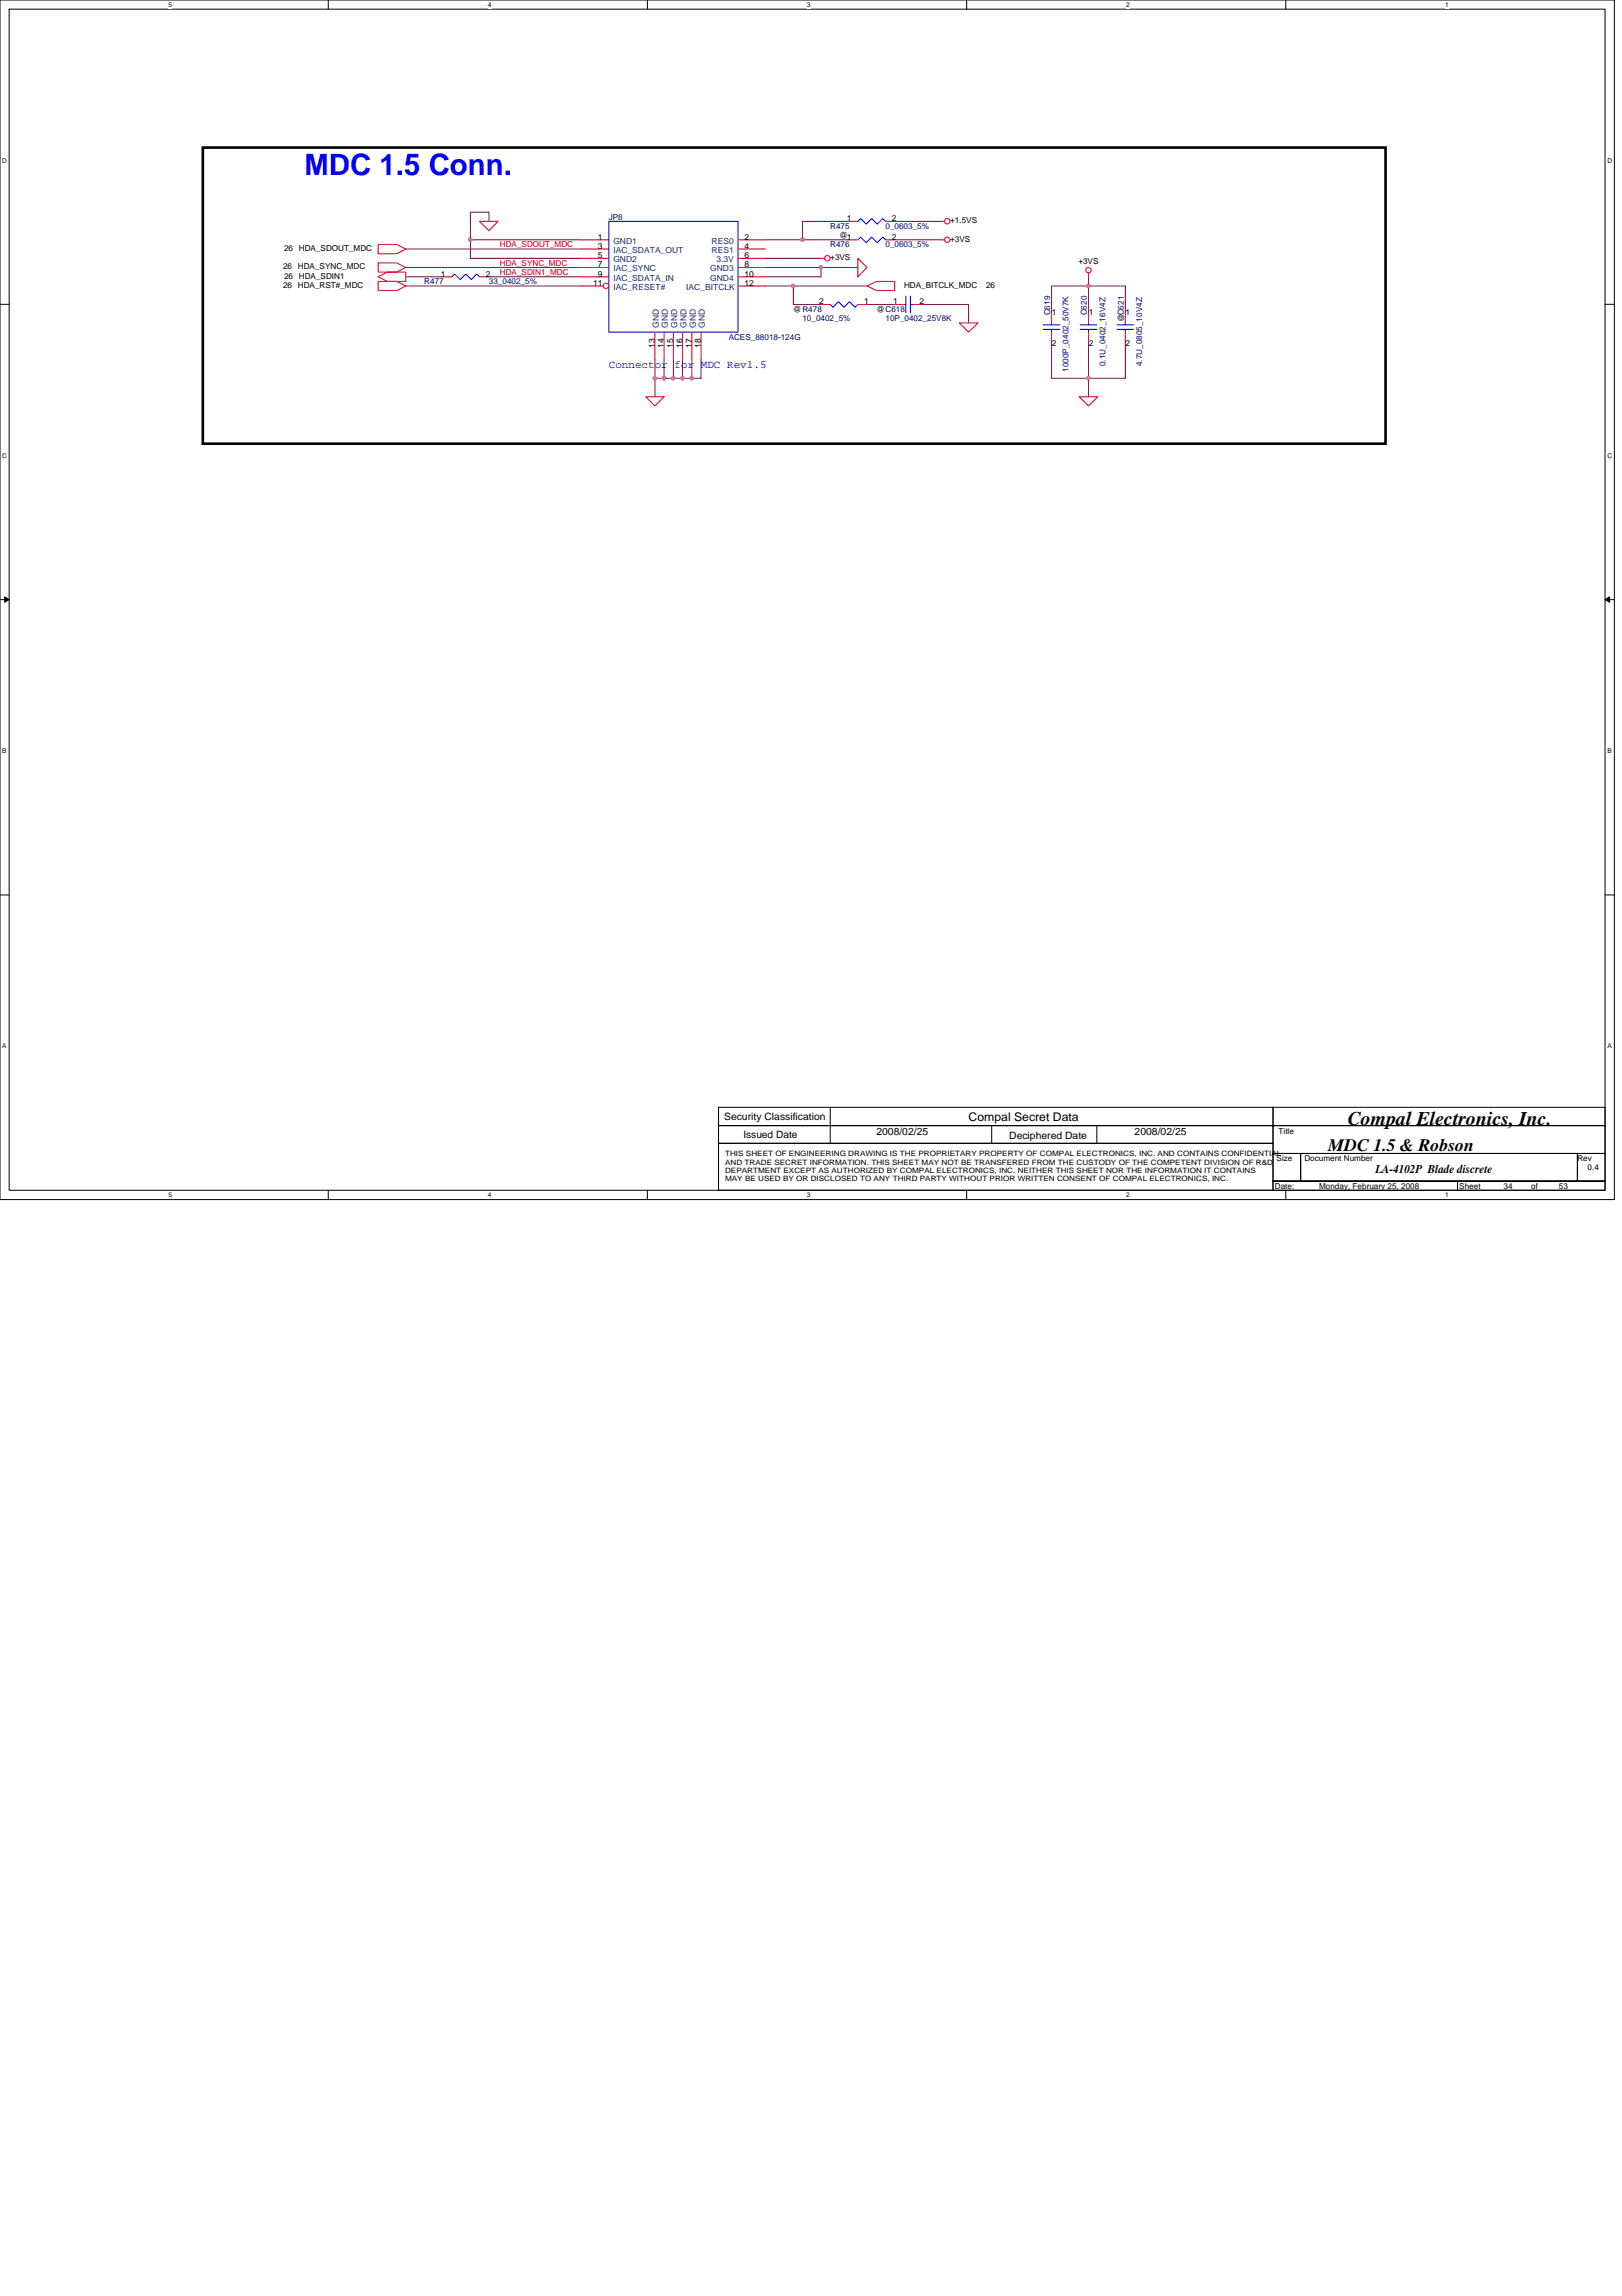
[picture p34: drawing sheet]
<svg xmlns="http://www.w3.org/2000/svg" width="210mm" height="297mm" viewBox="0 0 210 297" stroke-linecap="round" stroke-linejoin="round" font-family="sans-serif">
<defs><g id="words">
<text font-size="3.8" fill="#00f" x="39.4" y="22.6">MDC 1.5 Conn.</text>
<text font-size="2.5" x="174.4" y="145.5">Compal Electronics, Inc.</text>
<text font-size="2.3" x="171.9" y="148.9">MDC 1.5 &amp; Robson</text>
<g font-size="1.5">
<text x="125.3" y="145">Compal Secret Data</text>
<text x="178" y="151.8">LA-4102P Blade discrete</text>
</g>
<text font-size="1.4" fill="#00f" x="78.8" y="47.7">Connector for MDC Rev1.5</text>
<g font-size="1.3">
<text x="93.7" y="144.9">Security Classification</text>
<text x="96.2" y="147.2">Issued Date</text>
<text x="113.4" y="146.8">2008/02/25</text>
<text x="130.6" y="147.3">Deciphered Date</text>
<text x="146.8" y="146.8">2008/02/25</text>
</g>
<g font-size="1.1" fill="#000080">
<text x="78.8" y="28.4">JP8</text>
<text x="107.4" y="29.6">R475</text>
<text x="114.6" y="29.6">0_0603_5%</text>
<text x="107.4" y="32">R476</text>
<text x="114.6" y="32">0_0603_5%</text>
<text x="54.9" y="36.8">R477</text>
<text x="63.3" y="36.8">33_0402_5%</text>
<text x="103.8" y="41.6">10_0402_5%</text>
<text x="114.6" y="41.6">10P_0402_25V8K</text>
<text x="135.9" y="40.8" transform="rotate(-90 135.9 40.8)">C619</text>
<text x="140.7" y="40.8" transform="rotate(-90 140.7 40.8)">C620</text>
<text x="94.3" y="43.9">ACES_88018-124G</text>
<text x="143" y="47.4" transform="rotate(-90 143 47.4)">0.1U_0402_16V4Z</text>
<text x="147.8" y="47.4" transform="rotate(-90 147.8 47.4)">4.7U_0805_10V4Z</text>
<text x="138.3" y="48.1" transform="rotate(-90 138.3 48.1)">1000P_0402_50V7K</text>
</g>
<g font-size="1.1">
<text x="109.6" y="28.6">1</text>
<text x="115.4" y="28.6">2</text>
<text x="123" y="28.9">+1.5VS</text>
<text x="36.6" y="34.9">26 HDA_SYNC_MDC</text>
<text x="36.8" y="32.5">26 HDA_SDOUT_MDC</text>
<text x="57.1" y="35.8">1</text>
<text x="62.9" y="35.8">2</text>
<text x="77.4" y="31">1</text>
<text x="77.4" y="32.2">3</text>
<text x="77.4" y="33.4">5</text>
<text x="77.4" y="34.6">7</text>
<text x="77.4" y="35.8">9</text>
<text x="96.3" y="33.4">6</text>
<text x="96.3" y="34.6">8</text>
<text x="96.3" y="35.8">10</text>
<text x="96.3" y="31">2</text>
<text x="96.3" y="32.2">4</text>
<text x="107.4" y="33.7">+3VS</text>
<text x="108.6" y="30.8">@1</text>
<text x="115.4" y="31">2</text>
<text x="123" y="31.3">+3VS</text>
<text x="139.6" y="34.2">+3VS</text>
<text x="36.6" y="37.3">26 HDA_RST#_MDC</text>
<text x="36.8" y="36.1">26 HDA_SDIN1</text>
<text x="76.8" y="37">11</text>
<text x="96.3" y="37">12</text>
<text x="102.7" y="40.4">@R478</text>
<text x="106" y="39.4">2</text>
<text x="111.8" y="39.4">1</text>
<text x="113.4" y="40.4">@C618</text>
<text x="115.6" y="39.4">1</text>
<text x="117" y="37.3">HDA_BITCLK_MDC</text>
<text x="119" y="39.4">2</text>
<text x="127.6" y="37.3">26</text>
<text x="136.1" y="40.7">1</text>
<text x="140.9" y="40.7">1</text>
<text x="145.4" y="41.7" transform="rotate(-90 145.4 41.7)">@C621</text>
<text x="145.6" y="40.7">1</text>
<text x="84.7" y="45" transform="rotate(-90 84.7 45)">13</text>
<text x="85.9" y="45" transform="rotate(-90 85.9 45)">14</text>
<text x="87.1" y="45" transform="rotate(-90 87.1 45)">15</text>
<text x="88.3" y="45" transform="rotate(-90 88.3 45)">16</text>
<text x="89.5" y="45" transform="rotate(-90 89.5 45)">17</text>
<text x="90.7" y="45" transform="rotate(-90 90.7 45)">18</text>
<text x="136.1" y="44.8">2</text>
<text x="140.9" y="44.8">2</text>
<text x="145.6" y="44.8">2</text>
<text x="165.5" y="146.7">Title</text>
<text x="165" y="153.8">Date:</text>
<text x="165.2" y="150.2">Size</text>
<text x="168.8" y="150.2">Document Number</text>
<text x="170.7" y="153.8">Monday, February 25, 2008</text>
<text x="188.8" y="153.8">Sheet</text>
<text x="194.6" y="153.8">34</text>
<text x="198.2" y="153.8">of</text>
<text x="201.7" y="153.8">53</text>
<text x="204.1" y="150.2">Rev</text>
<text x="205.4" y="151.4">0.4</text>
</g>
<g font-size="1.1" fill="#f00">
<text x="64.7" y="34.4">HDA_SYNC_MDC</text>
<text x="64.7" y="32">HDA_SDOUT_MDC</text>
<text x="64.7" y="35.6">HDA_SDIN1_MDC</text>
</g>
<g font-size="1.1" fill="#004080">
<text x="79.4" y="31.5">GND1</text>
<text x="79.4" y="32.7">IAC_SDATA_OUT</text>
<text x="79.4" y="33.9">GND2</text>
<text x="79.4" y="35.1">IAC_SYNC</text>
<text x="91.9" y="35.1">GND3</text>
<text x="92.1" y="31.5">RES0</text>
<text x="92.1" y="32.7">RES1</text>
<text x="92.7" y="33.9">3.3V</text>
<text x="79.4" y="36.3">IAC_SDATA_IN</text>
<text x="79.4" y="37.5">IAC_RESET#</text>
<text x="88.8" y="37.5">IAC_BITCLK</text>
<text x="91.9" y="36.3">GND4</text>
<text x="85.3" y="42.4" transform="rotate(-90 85.3 42.4)">GND</text>
<text x="86.4" y="42.4" transform="rotate(-90 86.4 42.4)">GND</text>
<text x="87.7" y="42.4" transform="rotate(-90 87.7 42.4)">GND</text>
<text x="88.8" y="42.4" transform="rotate(-90 88.8 42.4)">GND</text>
<text x="90" y="42.4" transform="rotate(-90 90 42.4)">GND</text>
<text x="91.2" y="42.4" transform="rotate(-90 91.2 42.4)">GND</text>
</g>
<g font-size="1">
<text x="93.8" y="149.6">THIS SHEET OF ENGINEERING DRAWING IS THE PROPRIETARY PROPERTY OF COMPAL ELECTRONICS, INC. AND CONTAINS CONFIDENTIAL</text>
<text x="93.8" y="150.7">AND TRADE SECRET INFORMATION. THIS SHEET MAY NOT BE TRANSFERED FROM THE CUSTODY OF THE COMPETENT DIVISION OF R&amp;D</text>
<text x="93.8" y="151.7">DEPARTMENT EXCEPT AS AUTHORIZED BY COMPAL ELECTRONICS, INC. NEITHER THIS SHEET NOR THE INFORMATION IT CONTAINS</text>
<text x="93.8" y="152.8">MAY BE USED BY OR DISCLOSED TO ANY THIRD PARTY WITHOUT PRIOR WRITTEN CONSENT OF COMPAL ELECTRONICS, INC.</text>
</g>
<g font-size=".9">
<text x="21.8" y=".9">5</text>
<text x="63.1" y=".9">4</text>
<text x="104.4" y=".9">3</text>
<text x="145.7" y=".9">2</text>
<text x="187" y=".9">1</text>
<text x=".3" y="21">D</text>
<text x="208" y="21">D</text>
<text x=".3" y="59.2">C</text>
<text x="208" y="59.2">C</text>
<text x=".3" y="97.4">B</text>
<text x="208" y="97.4">B</text>
<text x=".3" y="135.6">A</text>
<text x="208" y="135.6">A</text>
<text x="21.8" y="154.9">5</text>
<text x="63.1" y="154.9">4</text>
<text x="104.4" y="154.9">3</text>
<text x="145.7" y="154.9">2</text>
<text x="187" y="154.9">1</text>
</g>
</g></defs>
<path d="M0 0h208.9v155.2h-208.9zM1.2 1.2h206.5v152.8h-206.5z" fill="none" stroke="#000" stroke-width=".13"/>
<g fill="#fff">
<path d="M21.8 .1h.5v1h-.5z"/>
<path d="M21.8 154.1h.5v1h-.5z"/>
</g>
<path d="M42.5 0v1.2M42.5 154v1.2" fill="none" stroke="#000" stroke-width=".13"/>
<g fill="#fff">
<path d="M63.1 .1h.5v1h-.5z"/>
<path d="M63.1 154.1h.5v1h-.5z"/>
</g>
<path d="M83.8 0v1.2M83.8 154v1.2" fill="none" stroke="#000" stroke-width=".13"/>
<g fill="#fff">
<path d="M104.4 .1h.5v1h-.5z"/>
<path d="M104.4 154.1h.5v1h-.5z"/>
</g>
<path d="M125.1 0v1.2M125.1 154v1.2" fill="none" stroke="#000" stroke-width=".13"/>
<g fill="#fff">
<path d="M145.7 .1h.5v1h-.5z"/>
<path d="M145.7 154.1h.5v1h-.5z"/>
</g>
<path d="M166.4 0v1.2M166.4 154v1.2" fill="none" stroke="#000" stroke-width=".13"/>
<g fill="#fff">
<path d="M187 .1h.5v1h-.5z"/>
<path d="M187 154.1h.5v1h-.5z"/>
<path d="M.3 20.3h.6v.9h-.6z"/>
<path d="M208 20.3h.6v.9h-.6z"/>
<path d="M.3 58.5h.6v.9h-.6z"/>
<path d="M208 58.5h.6v.9h-.6z"/>
</g>
<path d="M0 39.4h1.2M207.7 39.4h1.2" fill="none" stroke="#000" stroke-width=".13"/>
<g fill="#fff">
<path d="M.3 96.7h.6v.9h-.6z"/>
<path d="M208 96.7h.6v.9h-.6z"/>
</g>
<path d="M0 77.6h1.2M207.7 77.6h1.2" fill="none" stroke="#000" stroke-width=".13"/>
<path d="M.6 77.2l.6 .4-.6 .3zM207.7 77.6l.6-.4v.7z" fill="#000" stroke="#000" stroke-width=".13"/>
<g fill="#fff">
<path d="M.3 134.9h.6v.9h-.6z"/>
<path d="M208 134.9h.6v.9h-.6z"/>
</g>
<g fill="none" stroke="#000" stroke-width=".13">
<path d="M0 115.8h1.2M207.7 115.8h1.2M93 143.3h71.7v2.3h-71.7zM93 145.6h71.7v2.3h-71.7zM93 147.9h71.7v6.1h-71.7zM107.4 143.3v4.6M128.3 145.6v2.3M141.9 145.6v2.3M164.7 149.2h3.6v3.6h-3.6zM164.7 152.8h23.9v1.2h-23.9zM164.7 143.3h43v2.3h-43zM164.7 145.6h43v3.6h-43z"/>
<path d="M168.3 149.2h35.8v3.6h-35.8zM188.6 152.8h19.1v1.2h-19.1zM204.1 149.2h3.6v3.6h-3.6z"/>
</g>
<g fill="none" stroke="#800040" stroke-width=".13">
<path d="M52.5 34.6h22.7M52.5 32.2h22.7M52.5 37h22.7M52.5 35.8h4.8M60.9 31h14.3M63.3 28.6v-1.1h-2.4v5.9h14.3M63.3 35.8h11.9M99.1 37h3.6v2.4h3.5M99.1 34.6h11.9M99.1 33.4h7.1M99.1 31h10.7M102.7 37h9.5"/>
<path d="M106.2 34.6v1.2h-7.1M109.8 28.6h-6v2.4M112.2 39.4h3.6M115.8 31h6M115.8 28.6h6M119.4 39.4h5.9v2.4M140.9 35.8v4.8M84.8 48.9h2.3M84.8 46.5v4.8M85.9 46.5v2.4M87.1 46.5v2.4h1.2M88.3 46.5v2.4h1.2"/>
<path d="M89.5 46.5v2.4h1.2v-2.4M136.1 40.6v-3.6h9.5v3.6M136.1 44.2v4.7h9.5v-4.7M140.9 44.2v7.1"/>
</g>
<g fill="#f0f" stroke="#f0f" stroke-width=".13">
<path d="M103.7 30.9h.3l.1 .1-.1 .2h-.2h-.1z" fill-rule="evenodd"/>
<path d="M89.3 48.8h.4v.1v.2h-.2h-.2z" fill-rule="evenodd"/>
<path d="M85.8 48.8h.3l.1 .1-.1 .2h-.2h-.1z" fill-rule="evenodd"/>
<circle cx="102.6" cy="37" r=".22"/>
<circle cx="60.9" cy="31" r=".22"/>
<circle cx="106.2" cy="34.6" r=".22"/>
<circle cx="140.9" cy="48.9" r=".22"/>
<circle cx="140.9" cy="37" r=".22"/>
<circle cx="84.7" cy="48.9" r=".22"/>
<circle cx="88.3" cy="48.9" r=".22"/>
<circle cx="87.1" cy="48.9" r=".22"/>
</g>
<g fill="none" stroke="#f00" stroke-width=".13">
<path d="M48.9 35.8l1.2-.6h2.4v1.2h-2.4zM48.9 31.6h2.4l1.2 .6-1.2 .6h-2.4zM48.9 36.4h2.4l1.2 .6-1.2 .6h-2.4zM48.9 34h2.4l1.2 .6-1.2 .6h-2.4zM57.3 35.8h1.2M62.1 28.6h2.4l-1.2 1.2zM62.1 35.8h1.2M75.2 31h3.6M75.2 33.4h3.6M75.2 35.8h3.6M75.2 32.2h3.6M75.2 34.6h3.6"/>
<path d="M106.2 33.4h.5M106.2 39.4h1.2M109.8 28.6h1.2M109.8 31h1.2M111 33.4l1.2 1.2-1.2 1.2zM111 39.4h1.2M112.2 37l1.2-.6h2.4v1.2h-2.4zM114.6 28.6h1.2M114.6 31h1.2M115.8 39.4h1.2M118.2 39.4h1.2M121.8 28.6h.4"/>
<path d="M121.8 31h.4M140.9 35.3v.5M83.6 51.3h2.3l-1.1 1.2zM124.1 41.8h2.4l-1.2 1.2zM136.1 40.6v1.2M136.1 43v1.2M139.7 51.3h2.3l-1.1 1.2zM140.9 40.6v1.2M140.9 43v1.2M145.6 40.6v1.2M145.6 43v1.2"/>
<circle cx="107.1" cy="33.4" r=".35"/>
<circle cx="122.6" cy="28.6" r=".35"/>
<circle cx="122.6" cy="31" r=".35"/>
<circle cx="140.9" cy="35" r=".35"/>
</g>
<path d="M26.2 19.1h153.1v38.3h-153.1z" fill="none" stroke="#000" stroke-width=".34"/>
<g fill="none" stroke="#00f" stroke-width=".13">
<path d="M58.5 35.8l.3-.3 .8 .7 .7-.7 .7 .7 .7-.7 .4 .3M78.8 28.6h16.7v14.4h-16.7zM107.4 39.4l.4 .4 .7-.8 .7 .8 .7-.8 .8 .8 .3-.4M111 31l.4-.3 .7 .7 .7-.7 .7 .7 .7-.7 .4 .3M111 28.6l.4-.3 .7 .7 .7-.7 .7 .7 .7-.7 .4 .3M117 39.4h.2M117.2 38.3v2.2M117.8 39.4h.4M117.8 38.3v2.2M135 42.6h2.2M135 42h2.2M136.1 41.8v.2"/>
<path d="M136.1 42.6v.4M139.8 42.6h2.1M139.8 42h2.1M140.9 41.8v.2M140.9 42.6v.4M144.6 42.6h2.1M144.6 42h2.1M145.6 41.8v.2M145.6 42.6v.4"/>
</g>
<circle cx="78.4" cy="37" r=".35" fill="#fff" stroke="#f00" stroke-width=".13"/>
<g fill="none" stroke="#f00" stroke-width=".13">
<path d="M75.2 37h2.9M95.5 37h3.6M95.5 31h3.6M95.5 32.2h3.6M95.5 33.4h3.6M95.5 34.6h3.6M95.5 35.8h3.6M84.8 43v3.5M85.9 43v3.5M87.1 43v3.5M88.3 43v3.5M89.5 43v3.5"/>
<path d="M90.7 43v3.5"/>
</g>
<g fill="#f0f" stroke="#f0f" stroke-width=".13">
<path d="M103.7 30.9h.3l.1 .1-.1 .2h-.2h-.1z" fill-rule="evenodd"/>
<path d="M89.3 48.8h.4v.1v.2h-.2h-.2z" fill-rule="evenodd"/>
<path d="M85.8 48.8h.3l.1 .1-.1 .2h-.2h-.1z" fill-rule="evenodd"/>
<circle cx="102.6" cy="37" r=".22"/>
<circle cx="60.9" cy="31" r=".22"/>
<circle cx="106.2" cy="34.6" r=".22"/>
<circle cx="140.9" cy="48.9" r=".22"/>
<circle cx="140.9" cy="37" r=".22"/>
<circle cx="84.7" cy="48.9" r=".22"/>
<circle cx="88.3" cy="48.9" r=".22"/>
<circle cx="87.1" cy="48.9" r=".22"/>
</g>
<use href="#words"/>
</svg>
